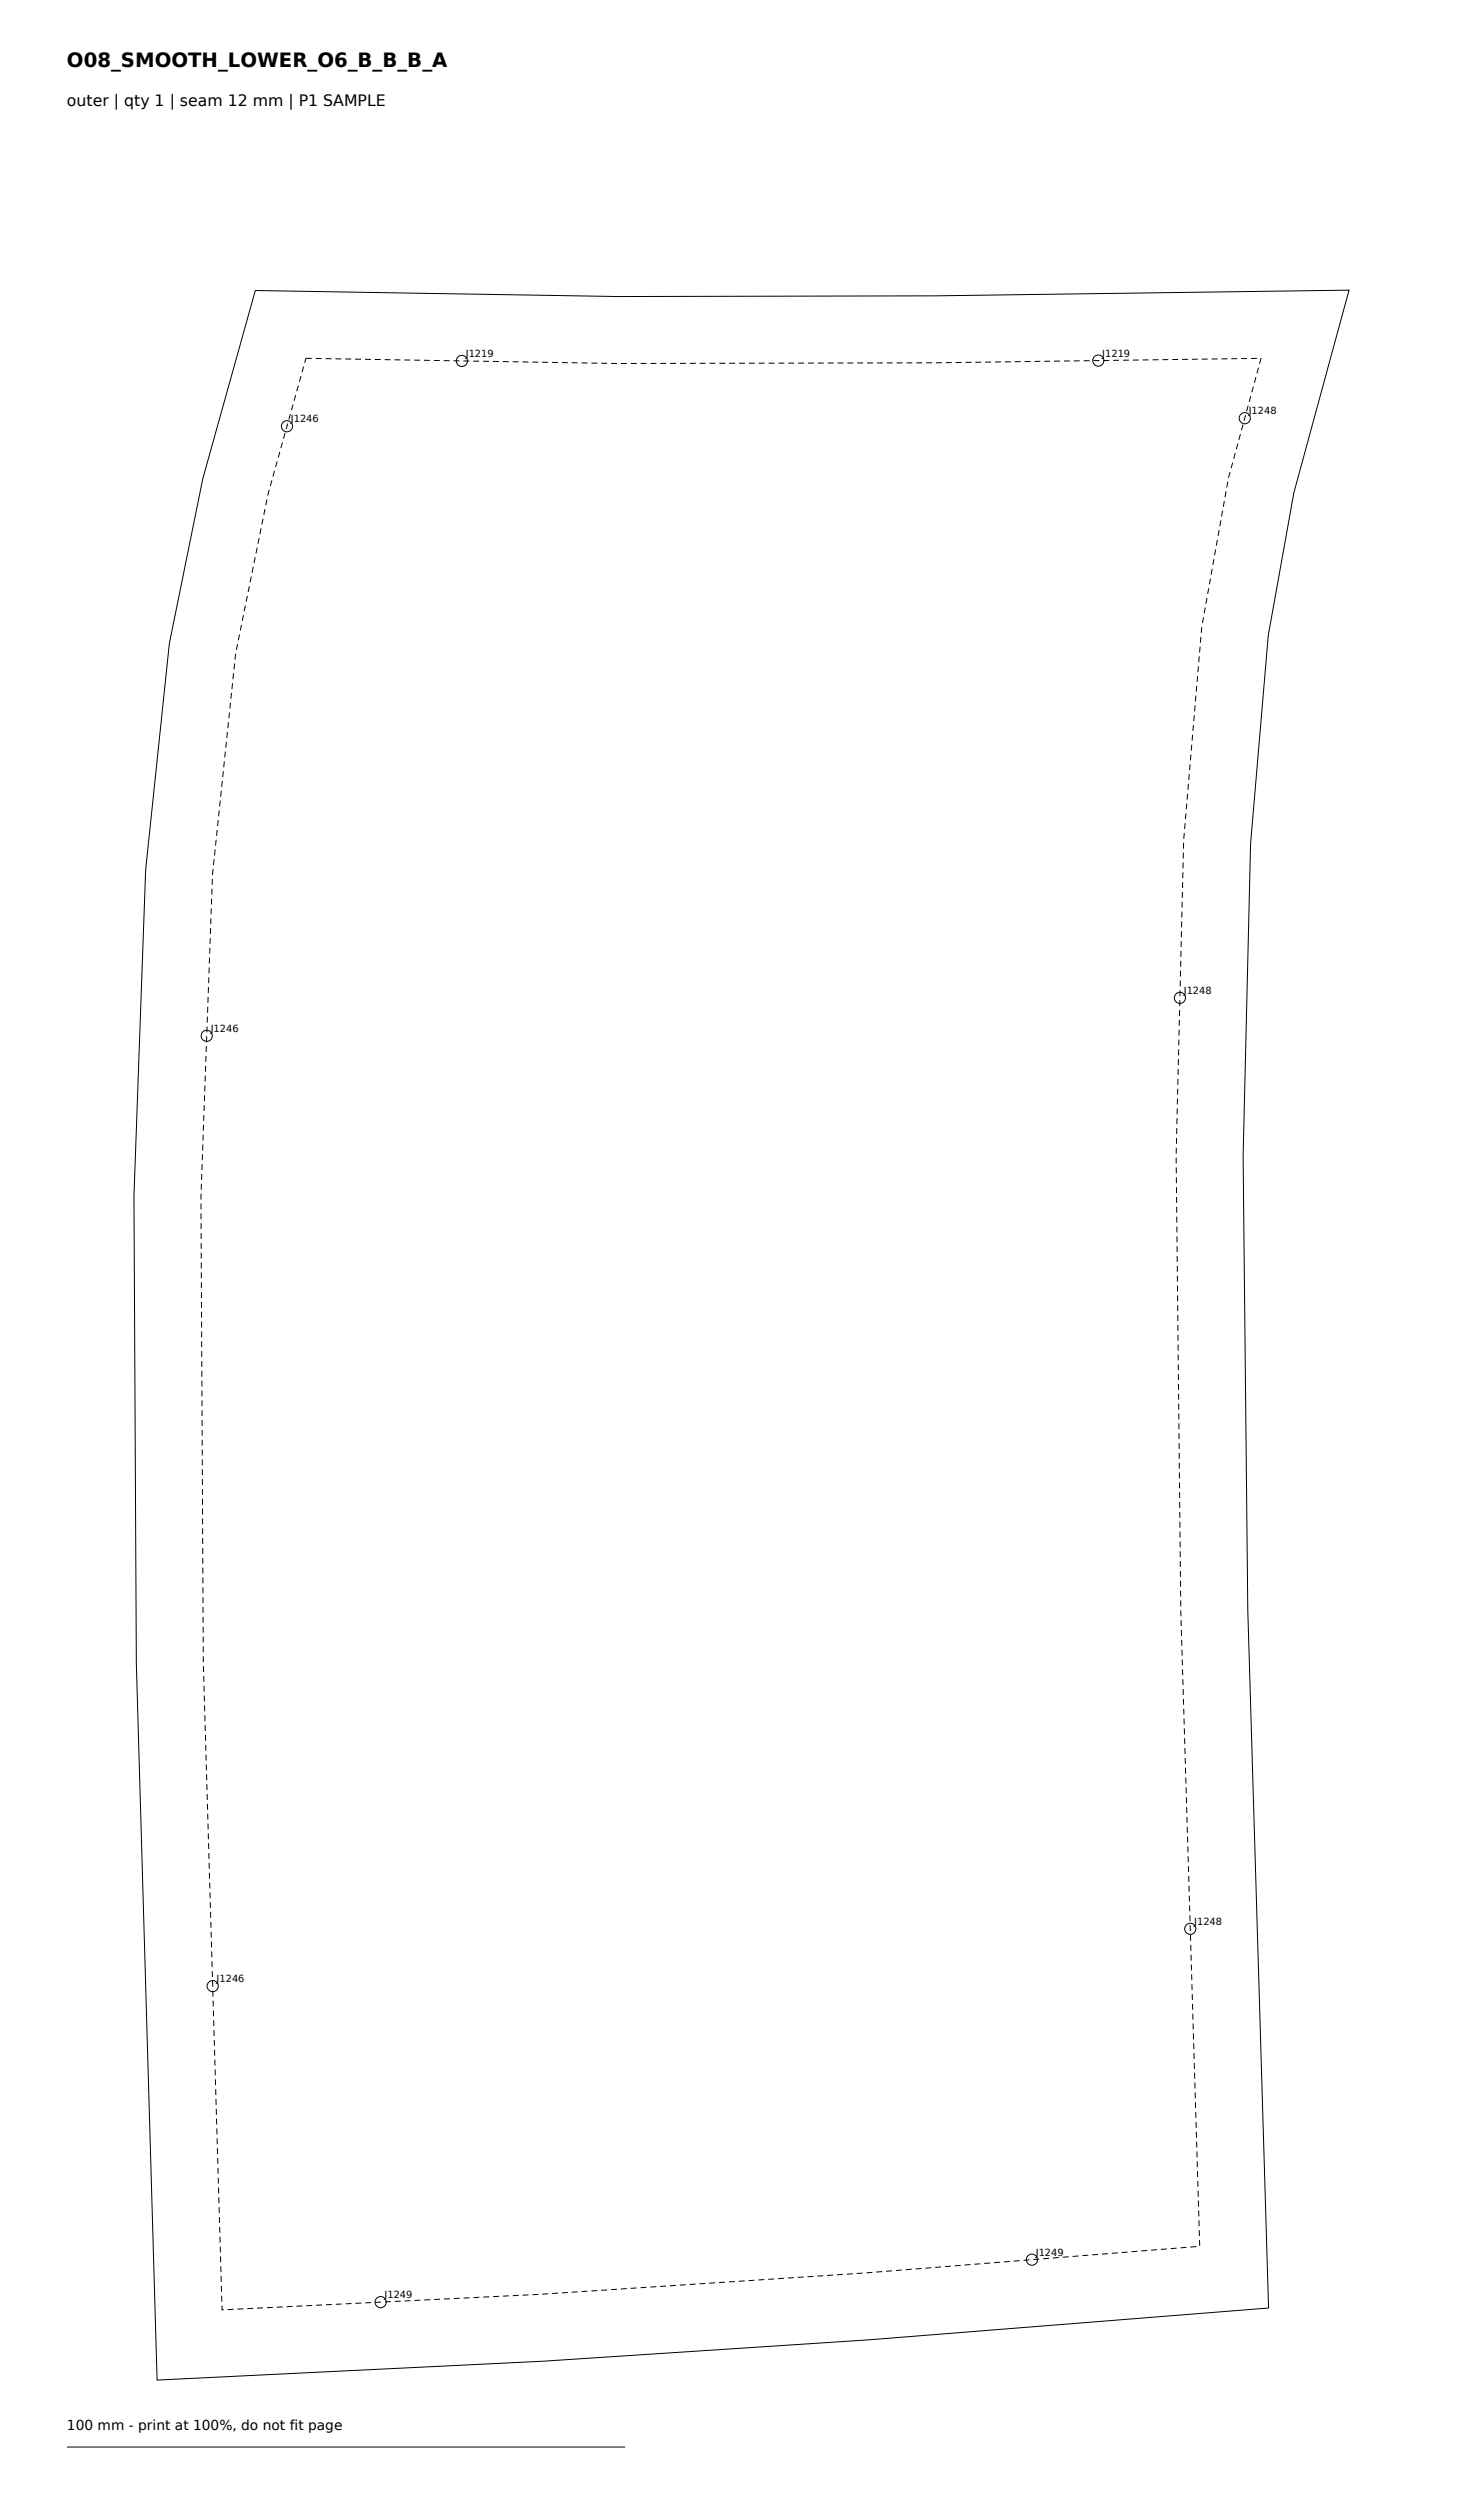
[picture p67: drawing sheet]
<svg xmlns="http://www.w3.org/2000/svg" width="266mm" height="451mm" viewBox="0 0 266 451" stroke-linecap="round" stroke-linejoin="round" font-family="sans-serif">
<defs><g id="words">
<text font-size="3.5" x="12" y="12">O08_SMOOTH_LOWER_O6_B_B_B_A</text>
<text font-size="2.8" x="12" y="19">outer | qty 1 | seam 12 mm | P1 SAMPLE</text>
<text font-size="2.5" x="12" y="435.5">100 mm - print at 100%, do not fit page</text>
<g font-size="1.8">
<text x="83.5" y="64">J1219</text>
<text x="197.5" y="63.9">J1219</text>
<text x="52.1" y="75.7">J1246</text>
<text x="223.7" y="74.2">J1248</text>
<text x="212.1" y="178.1">J1248</text>
<text x="37.7" y="184.9">J1246</text>
<text x="214" y="345">J1248</text>
<text x="38.8" y="355.2">J1246</text>
<text x="185.6" y="404.3">J1249</text>
<text x="68.9" y="411.9">J1249</text>
</g>
</g></defs>
<g fill="none" stroke="#000" stroke-width=".18">
<path d="M45.7 52.1l65.1 1 56.7-.1 74.2-1-9.9 36.3-4.6 25.6-3.1 37.3-1.4 56 .9 81.3 3.7 125.1-71.6 5.7-58.4 3.9-69.2 3.3-3.7-128.4-.4-83.7 2.1-58.5 4.2-40.6 6-29.5zM12 438.5h100"/>
<circle cx="51.4" cy="76.4" r="1"/>
<circle cx="82.8" cy="64.7" r="1"/>
<circle cx="196.8" cy="64.6" r="1"/>
<circle cx="223" cy="74.9" r="1"/>
<circle cx="211.4" cy="178.8" r="1"/>
<circle cx="37" cy="185.6" r="1"/>
<circle cx="38.1" cy="355.9" r="1"/>
<circle cx="213.2" cy="345.7" r="1"/>
<circle cx="68.2" cy="412.6" r="1"/>
<circle cx="184.9" cy="405" r="1"/>
</g>
<path d="M54.8 64.2l55.9 .9 56.9-.1 58.3-.8-5.8 21.5-4.8 26.6-3.2 38.3-1.4 56.5 .9 81.7 3.3 113.8-60.1 4.8-58.2 3.8-56.8 2.8-3.4-116.1-.4-83.3 2.1-57.9 4.1-39.6 5.8-28.5z" fill="none" stroke="#000" stroke-width=".18" stroke-dasharray="1.1 .7" stroke-linecap="butt"/>
<use href="#words"/>
</svg>
